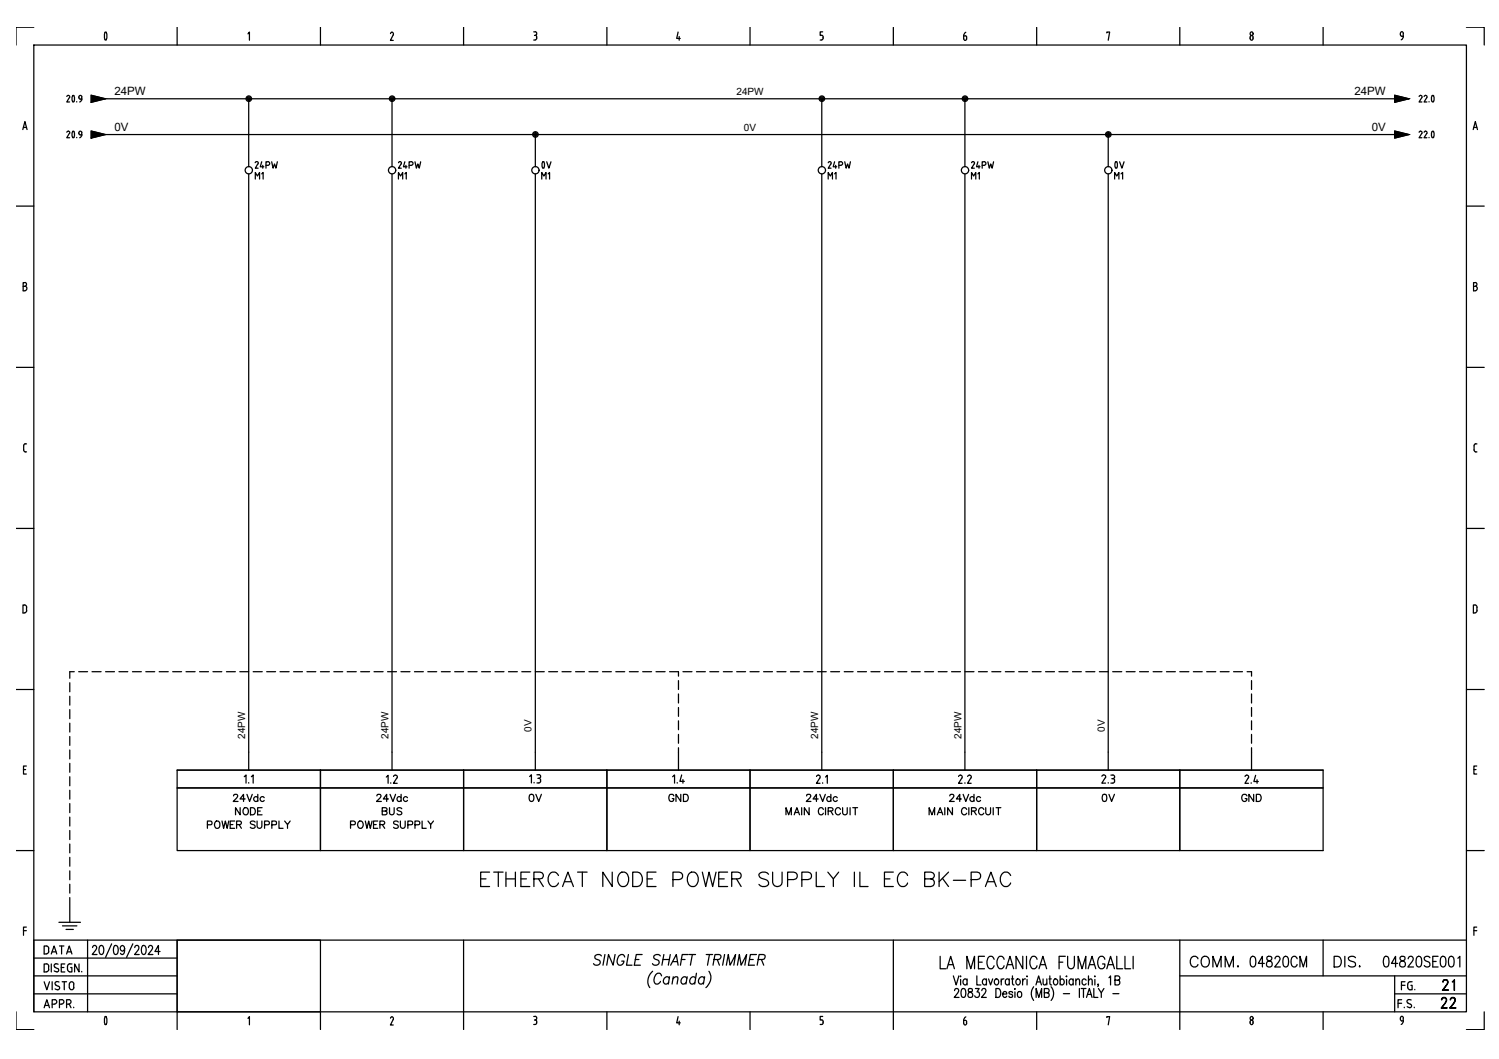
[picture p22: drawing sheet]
<svg xmlns="http://www.w3.org/2000/svg" width="297mm" height="210mm" viewBox="0 0 297 210" stroke-linecap="round" stroke-linejoin="round" font-family="sans-serif">
<defs><g id="words">
<g font-size="2.3">
<text x="22.7" y="18.9">24PW</text>
<text x="268.4" y="18.9">24PW</text>
<text x="22.7" y="26">0V</text>
<text x="271.8" y="26">0V</text>
</g>
<g font-size="2">
<text x="145.9" y="18.9">24PW</text>
<text x="147.4" y="26">0V</text>
<text x="48.6" y="146.5" transform="rotate(-90 48.6 146.5)">24PW</text>
<text x="77" y="146.5" transform="rotate(-90 77 146.5)">24PW</text>
<text x="105.3" y="145" transform="rotate(-90 105.3 145)">0V</text>
<text x="162.1" y="146.5" transform="rotate(-90 162.1 146.5)">24PW</text>
<text x="190.5" y="146.5" transform="rotate(-90 190.5 146.5)">24PW</text>
<text x="218.9" y="145" transform="rotate(-90 218.9 145)">0V</text>
</g>
</g></defs>
<g fill="none" stroke="#000" stroke-width=".25">
<path d="M6.7 8.9h283.9v191.7h-283.9zM6.7 5.4h-3.5v3.5M13.2 19.1l.3-.2a.3 .3 0 0 1 .3 .5M13.7 19.4l-.5 .8h.6M14.4 19h.3M14.4 19l-.1 .6 .1 .5M14.6 19l.1 .8-.1 .4-.2-.1M15.9 19.6h.3M16.2 19.2v.4M16.2 19.2a.34 .34 0 0 0-.4-.2 .34 .34 0 0 0-.2 .4 .34 .34 0 0 0 .3 .2M16.2 19.6v.3l-.4 .3M18.1 18.9l2.8 .7-2.8 .7z"/>
<path d="M20.8 6.4h.3M20.8 7.8h.3M20.8 6.4l-.1 .7 .1 .8M20.9 19.6h255.5M21.1 6.4l.1 .7-.1 .8M35.1 5.4v3.5M49.1 6.7l.3-.4v1.7M49.3 19.6v13.5M63.5 5.4v3.5M77.4 6.7l.3-.3a.38 .38 0 0 1 .2 .6M77.7 19.6v13.5M77.9 6.9l-.5 1.1h.5"/>
<path d="M91.9 5.4v3.5M105.8 6.3h.3a.38 .38 0 0 1 .3 .4 .38 .38 0 0 1-.5 .3M106.1 7l.3 .4M106.3 7.4v.1M106.4 7.5l-.2 .4h-.4M120.3 5.4v3.5M134.4 6.3l-.3 1.3h.7M134.6 7.2v.8M148.6 5.4v3.5M162.5 7.9h.3M162.8 7l.3 .4M162.8 19.6v13.5"/>
<path d="M163 6.3h-.5v.7h.3M163.1 7.4v.1M163.1 7.5l-.3 .4M177 5.4v3.5M191 7.6l.3 .4 .3-.4M191.2 19.6v13.5M191.2 7.1h-.2v.6M191.3 7.1l.2 .1 .1 .2M191.4 6.4l-.4 .4v.3M191.5 7.5v.2M205.4 5.4v3.5M219.3 6.5v-.2h.6l-.3 1.7"/>
<path d="M233.8 5.4v3.5M247.7 7.4l.3-.4 .3 .4M247.7 7.6l.3 .4 .3-.4M247.7 7.4v.2M248.3 7.4v.2M262.2 5.4v3.5M276.4 18.9l2.8 .7-2.8 .7zM277.5 6.7v.3l.3 .2M277.5 6.6l.3-.3 .3 .3M278.1 6.7v.5h-.3M278.1 7.1l-.2 .6-.2 .2M281.2 19.1l.3-.2a.3 .3 0 0 1 .3 .5l-.6 .8h.6"/>
<path d="M282.2 19.1l.3-.2a.3 .3 0 0 1 .2 .5l-.5 .8h.6M283.8 19l-.1 .8 .1 .4 .3-.1M283.8 19h.3M284.1 19l.1 .6-.1 .5M290.6 5.4h3.5v3.5M4.5 25.7l.4-1.6 .5 1.6M4.7 25.3h.6M13.2 26.2l.3-.2a.3 .3 0 0 1 .3 .5M13.7 26.5l-.5 .8h.6M14.4 26.1h.3M14.4 27.2h.3M14.4 26.1l-.1 .6 .1 .5"/>
<path d="M14.6 26.1l.2 .6-.2 .5M15.2 20.1v.1M15.2 27.2v.1M15.9 26.7h.3M16.2 26.3v.4M16.2 26.3a.34 .34 0 0 0-.4-.2 .34 .34 0 0 0-.2 .4 .34 .34 0 0 0 .3 .2M16.2 26.7v.3l-.4 .3M18.1 26l2.8 .7-2.8 .7zM20.9 26.7h255.5M49.3 34.5v118.1M50.6 32.3a.33 .33 0 0 1 .2-.3 .33 .33 0 0 1 .4 .2l-.1 .3M50.6 35.5v-1.3l.4 .7 .4-.7v1.3"/>
<path d="M51.1 32.5l-.5 .8h.6M51.9 34.5l.2-.3v1.3M51.9 32.1l-.3 1h.7M52.1 32.8v.5M52.7 32.8h.4a.35 .35 0 0 0 .3-.4 .35 .35 0 0 0-.3-.3h-.4v1.2M53.8 32.1l.3 1.2 .3-.8 .3 .8 .3-1.2M77.7 34.5v118.1M79 35.5v-1.3l.4 .7 .4-.7v1.3M79 32.3l.3-.3a.3 .3 0 0 1 .2 .5M79.5 32.5l-.5 .8h.5M80.2 34.5l.3-.3v1.3M80.2 32.1l-.3 1h.7"/>
<path d="M80.4 32.8v.5M81.1 32.8h.4M81.5 32.1h-.4v1.2M81.5 32a.37 .37 0 0 1 .3 .4 .37 .37 0 0 1-.3 .4M82.2 32.1l.3 1.2 .3-.8 .3 .8 .3-1.2M106.1 26.7v6.4M106.1 34.5v118.1M107.4 35.5v-1.3l.4 .7 .4-.7v1.3M107.5 32.1l.2-.1a.94 .94 0 0 1 0 1.3h-.2M107.5 32.1l-.1 .6 .1 .5M108.3 32.1l.5 1.2 .4-1.2M108.6 34.5l.3-.3v1.3"/>
<path d="M162.8 34.5v118.1M164.1 35.5v-1.3l.4 .7 .5-.7v1.3M164.1 32.3l.3-.3a.3 .3 0 0 1 .3 .5M164.6 32.5l-.5 .8h.6M165.4 34.5l.3-.3v1.3M165.4 32.1l-.3 1h.7M165.6 32.8v.5M166.2 32.8h.4a.35 .35 0 0 0 .4-.4 .35 .35 0 0 0-.4-.3h-.4v1.2M167.4 32.1l.3 1.2 .3-.8 .2 .8 .3-1.2M191.2 34.5v118.1M192.5 35.5v-1.3l.4 .7 .5-.7v1.3M192.5 32.3l.3-.3a.3 .3 0 0 1 .3 .5l-.6 .8h.6"/>
<path d="M193.8 34.5l.3-.3v1.3M193.8 32.1l-.3 1h.7M194 32.8v.5M194.6 32.8h.4a.35 .35 0 0 0 .4-.4 .35 .35 0 0 0-.4-.3h-.4v1.2M195.8 32.1l.2 1.2 .3-.8 .3 .8 .3-1.2M219.6 26.7v6.4M219.6 34.5v118.1M220.9 35.5v-1.3l.4 .7 .4-.7v1.3M221 32.1h.3M221 33.3h.3M221.1 32.1l-.2 .6 .2 .5M221.3 32.1l.1 .6-.1 .5"/>
<path d="M221.9 32.1l.4 1.2 .4-1.2M222.1 34.5l.4-.3v1.3M276.4 26l2.8 .7-2.8 .7zM281.2 26.2l.3-.2a.3 .3 0 0 1 .3 .5l-.6 .8h.6M282.2 26.2l.3-.2a.3 .3 0 0 1 .2 .5l-.5 .8h.6M283.2 20.1v.1M283.2 27.2v.1M283.8 26.1l-.2 .6 .2 .5M283.8 26.1h.3M283.8 27.2h.3M284.1 26.1l.1 .6-.1 .5M291.9 25.7l.4-1.6 .5 1.6"/>
<path d="M292 25.3h.6M3.2 40.9h3.5M4.6 56.8h.3M4.9 56h-.3v1.6h.3M5 56a.38 .38 0 0 1 .3 .4 .38 .38 0 0 1-.3 .3 .45 .45 0 0 1 .3 .5 .45 .45 0 0 1-.3 .4M290.6 40.9h3.5M292 56.8h.3M292.3 56h-.3v1.6h.3M292.4 56a.38 .38 0 0 1 .3 .4 .38 .38 0 0 1-.3 .3 .45 .45 0 0 1 .3 .5 .45 .45 0 0 1-.3 .4M3.2 72.8h3.5M290.6 72.8h3.5M4.7 88.4v.8a.42 .42 0 0 0 .6 .4"/>
<path d="M5 88h.3M5 87.9l-.3 .5M292.1 88.4v.8a.42 .42 0 0 0 .6 .4M292.4 88h.3M292.4 87.9l-.3 .5M3.2 104.7h3.5M4.9 119.9h-.3v1.6h.3M4.9 119.9l.3 .2 .1 .3M290.6 104.7h3.5M3.2 136.7h3.5M5.3 120.4v.6M5.3 121l-.1 .2-.3 .3"/>
<path d="M13.8 135.3v1.8M13.8 138v1.8M14.7 133.1h-.9v1.3M15.6 133.1h1.8M18.2 133.1h1.8M20.9 133.1h1.8M23.6 133.1h1.7M26.2 133.1h1.8M28.9 133.1h1.8M31.5 133.1h1.8M34.2 133.1h1.8M36.9 133.1h1.8"/>
<path d="M39.5 133.1h1.8M42.2 133.1h1.8M44.9 133.1h1.7M47.5 133.1h1.8M50.2 133.1h1.8M52.8 133.1h1.8M55.5 133.1h1.8M58.2 133.1h1.7M60.8 133.1h1.8M63.5 133.1h1.8M66.1 133.1h1.8M68.8 133.1h1.8"/>
<path d="M71.5 133.1h1.7M74.1 133.1h1.8M76.8 133.1h1.8M79.4 133.1h1.8M82.1 133.1h1.8M84.8 133.1h1.7M87.5 133.1h1.7M90.1 133.1h1.8M92.7 133.1h1.8M95.4 133.1h1.8M98.1 133.1h1.8M100.8 133.1h1.7"/>
<path d="M103.4 133.1h1.8M106.1 133.1h1.7M108.7 133.1h1.8M111.4 133.1h1.8M114.1 133.1h1.7M116.7 133.1h1.8M119.4 133.1h1.7M122 133.1h1.8M124.7 133.1h1.8M127.4 133.1h1.7M130 133.1h1.8M132.7 133.1h1.7v.9"/>
<path d="M134.4 134.9v1.8M134.4 137.5v1.8M135.3 133.1h1.8M138 133.1h1.8M140.7 133.1h1.7M143.3 133.1h1.8M146 133.1h1.7M148.6 133.1h1.8M151.3 133.1h1.8M154 133.1h1.8M156.6 133.1h1.8M159.3 133.1h1.8"/>
<path d="M162 133.1h1.7M164.6 133.1h1.8M167.3 133.1h1.8M169.9 133.1h1.8M172.6 133.1h1.8M175.3 133.1h1.7M177.9 133.1h1.8M180.6 133.1h1.8M183.2 133.1h1.8M185.9 133.1h1.8M188.6 133.1h1.7M191.2 133.1h1.8"/>
<path d="M193.9 133.1h1.8M196.5 133.1h1.8M199.2 133.1h1.8M201.9 133.1h1.7M204.5 133.1h1.8M207.2 133.1h1.8M209.8 133.1h1.8M212.5 133.1h1.8M215.2 133.1h1.8M217.8 133.1h1.8M220.5 133.1h1.8M223.2 133.1h1.7"/>
<path d="M225.8 133.1h1.8M228.5 133.1h1.8M231.1 133.1h1.8M233.8 133.1h1.8M236.5 133.1h1.7M239.1 133.1h1.8M241.8 133.1h1.8M244.4 133.1h1.8M247.1 133.1h.9v.9M248 134.9v1.8M248 137.5v1.8M290.6 136.7h3.5"/>
<path d="M292.7 121l-.1-.9-.1-.1-.5-.1v1.6h.3M292.7 121l-.1 .2-.3 .3M4.7 152.5h.4M5.2 151.8h-.5v1.6h.5M13.8 140.7v1.8M13.8 143.3v1.8M13.8 146v1.7M13.8 148.7v1.7M13.8 151.3v1.8M13.8 154v1.8M13.8 156.6v1.8M13.8 159.3v1.8"/>
<path d="M35.1 152.6h227.1v16h-28.4v-16v16h-28.4v-16v16h-28.4v-16v16h-28.4v-16v16h-28.3v-16v16h-28.4v-16v16h-28.4v-16v16h-28.4zM35.1 156.2h227.1M46.3 157.8a.42 .42 0 0 1 .4-.4 .42 .42 0 0 1 .4 .3l-.2 .5-.7 .7h1M48.4 154l.4-.4v1.6M48.6 158.4h-1l.7-1v1.5M48.9 157.4l.6 1.5 .5-1.5M49.3 155.1v.1M49.8 154l.4-.4v1.6M51.1 158.1a.45 .45 0 0 0-.7-.1 .45 .45 0 0 0 0 .7 .45 .45 0 0 0 .7-.1M51.1 157.4v1.5M52.4 158.1a.45 .45 0 0 0-.7-.1 .45 .45 0 0 0 0 .7 .45 .45 0 0 0 .7-.1M74.7 157.8l.2-.4 .5 .1 .1 .2-.2 .5-.7 .7h1"/>
<path d="M76.6 154l.3-.3v1.6M77 158.4h-1l.6-1v1.5M77.3 157.4l.6 1.5 .5-1.5M77.4 155.2v.1M78.3 153.6l-.3 .3M78.4 153.6a.37 .37 0 0 1 .3 .6M78.6 154.2l-.6 1.1h.7M79.5 158.1a.45 .45 0 0 0-.7-.1 .45 .45 0 0 0 0 .7 .45 .45 0 0 0 .7-.1M79.5 157.4v1.5M80.8 158.1a.45 .45 0 0 0-.7-.1 .45 .45 0 0 0 0 .7 .45 .45 0 0 0 .7-.1M105 153.9l.3-.3v1.6M105.1 157.5l.3-.1a.76 .76 0 0 1 .4 .8 .76 .76 0 0 1-.5 .7 .9 .9 0 0 1-.2-1.4z"/>
<path d="M105.8 155.1v.1M106.2 157.4l.6 1.5 .5-1.5M106.4 153.6h.4M106.6 154.3h.2M106.8 153.5a.37 .37 0 0 1 .3 .4 .37 .37 0 0 1-.3 .4M106.8 154.3l.3 .3M107.1 154.7v.1M107.1 154.8l-.1 .3-.6 .1M133.3 154l.4-.4v1.6M133.5 157.8a.51 .51 0 0 0-.6-.4 .51 .51 0 0 0-.4 .6 .57 .57 0 0 0 .2 .7 .57 .57 0 0 0 .8-.1v-.3h-.3M134.2 155.1v.1M134.4 140.2v1.8"/>
<path d="M134.4 142.9v1.7M134.4 145.6v1.7M134.4 148.2v4.4M134.9 157.4v1.5l-1-1.5v1.5M135.1 153.6l-.4 1.3h.9M135.3 154.5v.7M135.4 157.4h.5a.74 .74 0 0 1 .5 .8 .74 .74 0 0 1-.5 .7h-.5zM159.8 157.8l.1-.2 .2-.2 .4 .1 .2 .2-.3 .5-.6 .7h.9M161.8 153.9l.1-.1a.37 .37 0 0 1 .5-.1 .37 .37 0 0 1 .1 .5M162.1 158.4h-1l.7-1v1.5M162.5 154.2l-.7 1.1h.7M162.5 157.4l.5 1.5 .5-1.5"/>
<path d="M163 155.2v.1M163.6 154l.3-.3v1.6M164.6 158.1a.45 .45 0 0 0-.6-.1 .45 .45 0 0 0 0 .7 .45 .45 0 0 0 .6-.1M164.6 157.4v1.5M165.9 158.1a.45 .45 0 0 0-.7-.1 .45 .45 0 0 0 0 .7 .45 .45 0 0 0 .7-.1M188.2 157.8l.3-.4 .4 .1 .1 .2-.2 .5-.7 .7h1M190.3 153.6a.37 .37 0 0 1 .3 .6l-.7 1.1h.7M190.3 153.6l-.4 .3M190.5 158.4h-1l.7-1v1.5M190.9 157.4l.5 1.5 .5-1.5M191.2 155.2v.1M191.7 153.9l.1-.1a.37 .37 0 0 1 .5-.1 .37 .37 0 0 1 .1 .5"/>
<path d="M192.4 154.2l-.7 1.1h.7M193 158.1a.45 .45 0 0 0-.7-.1 .45 .45 0 0 0 0 .7 .45 .45 0 0 0 .7-.1M193 157.4v1.5M194.3 158.1a.45 .45 0 0 0-.7-.1 .45 .45 0 0 0 0 .7 .45 .45 0 0 0 .7-.1M218.3 153.9a.38 .38 0 0 1 .6-.3 .38 .38 0 0 1 .2 .6M218.6 157.5l.3-.1a.74 .74 0 0 1 .4 1.2 .41 .41 0 0 1-.4 .3 .41 .41 0 0 1-.4-.3l-.1-.6zM219 154.2l-.7 1h.8M219.6 155.1v.1M219.7 157.4l.6 1.5 .5-1.5M220.1 153.6h.4a.37 .37 0 0 1 .4 .4 .37 .37 0 0 1-.4 .3M220.3 154.3h.2M220.5 154.3l.4 .4"/>
<path d="M220.8 154.7v.2M220.9 154.9l-.2 .3h-.6M246.7 153.9l.1-.1a.37 .37 0 0 1 .5-.1 .37 .37 0 0 1 .1 .5M247.1 157.8a.58 .58 0 0 0-.8-.3 .58 .58 0 0 0-.2 .8 .51 .51 0 0 0 .5 .6 .51 .51 0 0 0 .5-.6h-.4M247.3 154.2l-.6 1.1h.7M247.9 155.2v.1M248 140.2v1.8M248 142.9v1.7M248 145.6v1.7M248 148.2v4.4M248.4 157.4v1.5l-.9-1.5v1.5M248.8 153.7l-.3 1.2h.8"/>
<path d="M249 157.4h.4a.76 .76 0 0 1 .5 .8 .76 .76 0 0 1-.5 .7h-.4zM249.1 154.6v.7M292.1 152.5h.4M292.6 151.8h-.5v1.6h.5M3.2 168.6h3.5M13.8 177.9v4.9M13.8 162v1.7M13.8 164.6v1.8M13.8 167.3v1.8M13.8 169.9v1.8M13.8 172.6v1.8M13.8 175.3v1.7"/>
<path d="M41.1 163.5l.8-.1 .1-.2-.1-.4-.8-.1v1.5M42.8 162.8a.72 .72 0 0 1 .8 .5 .72 .72 0 0 1-.4 .9 .77 .77 0 0 1-.7-.6 .77 .77 0 0 1 .3-.8zM44 162.7l.3 1.5 .4-1.5 .3 1.5 .3-1.5M45.6 163.4h.5M46.5 162.7h-.9v1.5h.9M46.9 163.4h.8l.1-.2v-.3l-.3-.2h-.6v1.5M47.4 163.4l.4 .8M47.6 160.1v1.4l-.9-1.4v1.4M48.4 160.2a.53 .53 0 0 1 .8 .4v.4a.53 .53 0 0 1-.5 .5 .53 .53 0 0 1-.5-.5v-.4zM49.6 160.1h.5a.74 .74 0 0 1 .5 .7 .74 .74 0 0 1-.5 .7h-.5zM50.6 162.9a.53 .53 0 0 0-.6-.2 .53 .53 0 0 0-.4 .4l.1 .2 .7 .2 .2 .5a.62 .62 0 0 1-1 0M50.9 162.7v1.1a.48 .48 0 0 0 .5 .4 .48 .48 0 0 0 .5-.4v-1.1"/>
<path d="M51 160.8h.6M51.9 160.1h-.9v1.4h.9M52.4 163.5l.8-.1 .2-.2-.1-.3-.2-.2h-.7v1.5M53.9 163.5l.8-.1 .1-.5-.9-.2v1.5M55.3 162.7v1.5h.8M56.4 162.7l.6 .7 .5-.7M57 163.4v.8M69.5 163.5l.8-.1 .1-.2-.1-.3-.8-.2v1.5M71.2 162.8a.72 .72 0 0 1 .8 .5 .72 .72 0 0 1-.4 .9 .75 .75 0 0 1-.7-.5 .75 .75 0 0 1 .3-.9zM72.4 162.7l.3 1.5 .4-1.5 .3 1.5 .3-1.5M74 163.4h.5M74.9 162.7h-.9v1.5h.9"/>
<path d="M75.3 163.4h.8l.1-.2v-.3l-.9-.2v1.5M75.7 160.8l.9-.1 .1-.3-.3-.3h-.7v1.4h.7l.2-.1 .1-.4-.3-.2M75.7 163.4l.5 .8M77.2 160.1v1a.46 .46 0 0 0 .4 .4 .46 .46 0 0 0 .5-.4v-1M78.9 162.9a.5 .5 0 0 0-.5-.2 .5 .5 0 0 0-.4 .4l.1 .2 .7 .2 .1 .5a.57 .57 0 0 1-.9 0M79.3 162.7v1.1l.4 .4a.48 .48 0 0 0 .6-.4v-1.1M79.6 160.3a.53 .53 0 0 0-.5-.2 .53 .53 0 0 0-.4 .3l.8 .5 .1 .4a.62 .62 0 0 1-.9 0M80.8 163.5l.8-.1 .2-.2-.1-.3-.9-.2v1.5M82.2 163.5l.8-.1 .2-.2-.1-.3-.9-.2v1.5M83.6 162.7v1.5h.9M84.8 162.7l.5 .7 .6-.7M85.3 163.4v.8"/>
<path d="M95.3 174.2h1M97 172.9h-1.7v2.8h1.7M97.8 172.9h1.9M98.7 172.9v2.8M100.3 174.2h1.8M100.3 172.9v2.8M102.1 172.9v2.8M103.2 174.2h1.1M105 172.9h-1.8v2.8h1.8M105.8 174.2l1.6-.1a.71 .71 0 0 0 0-1.1l-.4-.1h-1.2v2.8M106.7 174.2l1 1.5M110.7 173.5a1.06 1.06 0 0 0-1.2-.6 1.06 1.06 0 0 0-.9 1.1 1.33 1.33 0 0 0 1.4 1.7l.5-.4 .2-.3"/>
<path d="M111.5 175.7l1-2.8 1.1 2.8M111.9 174.8h1.3M114.4 172.9h1.9M115.4 172.9v2.8M121.3 172.9v2.8l-1.8-2.8v2.8M122.9 173a1.08 1.08 0 0 1 1.7 1 1.24 1.24 0 0 1-.3 1.3 1.24 1.24 0 0 1-1.4 .3 1.76 1.76 0 0 1 0-2.6zM125.4 172.9h.9a1.53 1.53 0 0 1 1 1.4 1.53 1.53 0 0 1-1 1.4h-.9zM128.2 174.2h1.1M130 172.9h-1.8v2.8h1.8M133.4 174.3h1.2a.74 .74 0 0 0 .7-.7 .74 .74 0 0 0-.7-.7h-1.2v2.8M136.5 173.3a1.05 1.05 0 0 1 1.2-.4 1.05 1.05 0 0 1 .7 1.1 1.33 1.33 0 0 1-1.4 1.7 1.71 1.71 0 0 1-.5-2.4zM139.2 172.9l.6 2.8 .7-2.8 .7 2.8 .7-2.8"/>
<path d="M142.4 174.2h1.1M144.2 172.9h-1.8v2.8h1.8M145 174.2l1.6-.1a.71 .71 0 0 0 0-1.1l-.4-.1h-1.2v2.8M145.9 174.2l1 1.5M152.3 173.3a1.22 1.22 0 0 0-1.9 0 .77 .77 0 0 0 .5 .8l.8 .2a.7 .7 0 0 1 .6 .6 .7 .7 0 0 1-.3 .7 1.26 1.26 0 0 1-1.6-.3M153.1 172.9v2a.94 .94 0 0 0 .9 .8 .94 .94 0 0 0 1-.8v-2M155.8 161.5v-1.4l.5 1.4 .5-1.4v1.4M156.1 174.3h1.2l.4-.1a.73 .73 0 0 0 0-1.2l-.4-.1h-1.2v2.8M157.4 161.5l.5-1.4 .5 1.4M157.6 161h.7M158.9 160.1v1.4M158.9 174.3h1.2a.74 .74 0 0 0 .7-.7 .74 .74 0 0 0-.7-.7h-1.2v2.8"/>
<path d="M160.3 160.1v1.4l-.9-1.4v1.4M161.7 172.9v2.8h1.7M163.2 160.4a.5 .5 0 0 0-.6-.3 .5 .5 0 0 0-.4 .5v.4a.51 .51 0 0 0 .4 .5 .51 .51 0 0 0 .6-.3M163.6 160.1v1.4M164 172.9l1.1 1.3 1.1-1.3M164.1 160.8l.8-.1 .2-.3-.4-.3h-.6v1.4M164.6 160.8l.5 .7M165.1 174.2v1.5M166.5 160.4a.52 .52 0 0 0-.5-.3 .52 .52 0 0 0-.5 .5v.4a.53 .53 0 0 0 .4 .5 .53 .53 0 0 0 .6-.3M167 160.1v1a.46 .46 0 0 0 .4 .4 .46 .46 0 0 0 .5-.4v-1M168.5 160.1v1.4M169 160.1h.9"/>
<path d="M169.3 172.9v2.8M169.5 160.1v1.4M170.4 172.9v2.8h1.6M175.3 174.2h1.1M177 172.9h-1.7v2.8h1.7M179.8 173.5a1.04 1.04 0 0 0-1.1-.6 1.04 1.04 0 0 0-.9 1.1 1.33 1.33 0 0 0 1.4 1.7l.5-.4 .1-.3M183.2 174.2h1.3a.68 .68 0 0 0 .6-.8l-.2-.4-.4-.1h-1.3v2.8h1.3a.76 .76 0 0 0 .7-.7 .76 .76 0 0 0-.7-.8M184.1 161.5v-1.4l.6 1.4 .5-1.4v1.4M185.7 161.5l.6-1.4 .5 1.4M185.9 161h.7M186.1 172.9v2.8M186.8 174.1l1.2 1.6"/>
<path d="M187.2 160.1v1.4M188 172.9l-1.9 1.9M188.7 160.1v1.4l-.9-1.4v1.4M188.9 174.5h2.4M191.6 160.4a.52 .52 0 0 0-.6-.3 .52 .52 0 0 0-.5 .5v.4a.53 .53 0 0 0 .5 .5 .53 .53 0 0 0 .6-.3M192 160.1v1.4M192.4 174.3h1.2l.5-.1a.75 .75 0 0 0 .2-.8 .75 .75 0 0 0-.7-.5h-1.2v2.8M192.5 160.8l.8-.1 .2-.3-.4-.3h-.6v1.4M193 160.8l.5 .7M194.9 160.4a.52 .52 0 0 0-.5-.3 .52 .52 0 0 0-.5 .5v.4a.53 .53 0 0 0 .4 .5 .53 .53 0 0 0 .6-.3M195.3 175.7l1.1-2.8 1 2.8M195.3 160.1v1l.5 .4 .3-.1 .2-.3v-1"/>
<path d="M195.7 174.8h1.3M196.8 160.1v1.4M197.4 160.1h.9M197.8 160.1v1.4M200.3 173.5a1.06 1.06 0 0 0-1.2-.6 1.06 1.06 0 0 0-.9 1.1 1.33 1.33 0 0 0 1.4 1.7l.7-.7M290.6 168.6h3.5M4.7 184.5h.5M5.2 183.8h-.5v1.6M6.7 189.9h28.4M6.7 193.4h28.4M6.7 197h28.4M8.7 199.7l.6-1.5 .5 1.5"/>
<path d="M8.7 194.6l.6 1.6 .5-1.6M8.9 199.3h.8M9.2 187.5h-.5v1.6h.5M9.2 191.1h-.5v1.6h.5M9.2 187.5l.2 .1 .3 .4M9.2 191l.2 .1 .3 .4M9.6 188v.6M9.6 191.5v.7M9.7 188.6l-.1 .2-.4 .3M9.7 192.1l-.3 .5h-.2M10.2 189.1l.5-1.6 .6 1.6M10.2 191.1v1.6"/>
<path d="M10.3 188.7h.8M10.3 199h.5M10.3 194.6v1.6M10.7 192.4l.6 .2M10.8 198.2h-.5v1.5M10.8 198.1a.44 .44 0 0 1 .5 .5 .44 .44 0 0 1-.5 .4M10.9 191.7l.5 .3M11.1 191l.4 .1M11.1 195.3l.5 .2M11.1 191l-.4 .3 .2 .4M11.4 192l.2 .4-.3 .3M11.6 195.5a.41 .41 0 0 1 .1 .6 .41 .41 0 0 1-.6 0l-.2-.1"/>
<path d="M11.7 182.8h4.2M11.7 194.6a.43 .43 0 0 0-.6 0 .43 .43 0 0 0 0 .7M11.8 187.5h.9M11.8 199h.4M12.1 191.8h.6M12.2 198.2h-.4v1.5M12.2 187.5v1.6M12.2 198.1a.44 .44 0 0 1 .5 .5 .44 .44 0 0 1-.5 .4M12.3 194.6h.9M12.4 183.5h2.8M12.7 194.6v1.6M12.8 191.1h-.7v1.6h.7"/>
<path d="M13.1 184.2h1.4M13.2 189.1l.5-1.6 .6 1.6M13.2 199h.4M13.3 188.7h.8M13.4 191.5v.7M13.4 192.2l.1 .2 .3 .2M13.6 198.2h-.4v1.5M13.6 198.1a.44 .44 0 0 1 .5 .5 .44 .44 0 0 1-.5 .4M13.7 199l.4 .7M13.7 195.1v.7M13.8 195a.44 .44 0 0 1 .4-.4 .44 .44 0 0 1 .4 .4M13.8 195.7a.44 .44 0 0 0 .4 .5 .44 .44 0 0 0 .4-.5"/>
<path d="M13.8 191.1h.5M13.8 191l-.3 .2-.1 .3M14 191.8h.3v.9h-.5M14.6 195.1v.7M14.6 199.6v.1M15.7 191.1v1.6l-.9-1.6v1.6M16.2 192.5v.2M17.4 186.3v14.3M18.3 187.8v-.1a.43 .43 0 0 1 .7-.3 .43 .43 0 0 1 .1 .7l-.8 1.1h.9M19.8 187.5l.4-.1a1.22 1.22 0 0 1 0 1.8h-.2a1.29 1.29 0 0 1-.2-1.7zM22.1 187.1l-1.2 2.7M22.6 187.5l.4-.1a1.16 1.16 0 0 1 0 1.8h-.1a1.4 1.4 0 0 1-.3-1.7z"/>
<path d="M24.7 188l-.2 .4a.49 .49 0 0 1-.7-.4 .49 .49 0 0 1 .7-.5 1.29 1.29 0 0 1-.2 1.7l-.4-.3M26.3 187.1l-1.2 2.7M26.7 187.8l.3-.4 .5 .2v.5l-.8 1.1h.9M28.2 187.5l.3-.1a1.16 1.16 0 0 1 0 1.8h-.1a1.34 1.34 0 0 1-.2-1.7zM29.4 187.8v-.1a.43 .43 0 0 1 .6-.3 .43 .43 0 0 1 .2 .7l-.8 1.1h.9M31.7 188.6h-1l.7-1.2v1.8M35.1 186.3v17.8M35.1 186.3h28.4v14.3h-28.4zM91.9 186.3v17.8M119.2 189.5a.69 .69 0 0 0-.8-.3 .69 .69 0 0 0-.5 .7l.8 .4a.54 .54 0 0 1 .2 .6 .54 .54 0 0 1-.5 .4l-.6-.1-.2-.2M119.9 189.2l-.4 2.1M121.9 189.2l-.4 2.1-.9-2.1-.4 2.1"/>
<path d="M123.8 189.7l-.2-.4a.85 .85 0 0 0-1.2 .7 .98 .98 0 0 0 .3 1.3 .81 .81 0 0 0 .9-.8h-.4M124.5 189.2l-.4 2.1h1.1M125.9 190.2h.7M127.2 189.2h-1.1l-.4 2.1h1.2M129.3 192.5a2.47 2.47 0 0 0-.5 3.3M130.8 189.5a.69 .69 0 0 0-.8-.3 .69 .69 0 0 0-.4 .7l.8 .4a.54 .54 0 0 1 .2 .6 .54 .54 0 0 1-.5 .4l-.7-.1-.1-.2M131.1 193.4l-.2-.4a.83 .83 0 0 0-1.2 .7 1.1 1.1 0 0 0 .3 1.4 .83 .83 0 0 0 .9-.6M131.4 190.2h1.2M131.6 189.2l-.4 2.1M132.6 193.9a.71 .71 0 0 0-1 0 .71 .71 0 0 0 .1 1 .56 .56 0 0 0 .8-.2M132.7 193.6l-.3 1.5M132.8 189.2l-.4 2.1"/>
<path d="M132.9 191.3l1.1-2.1 .4 2.1M133.3 190.6h.9M133.4 194l.5-.4 .4 .1-.1 1.4M133.4 193.6l-.2 1.5M135 190.2h.7M136.1 193.9a.52 .52 0 0 0-.5-.3 .52 .52 0 0 0-.5 .3 .64 .64 0 0 0-.2 .7 .64 .64 0 0 0 .6 .5l.5-.4M136.2 193.6l-.3 1.5M136.4 189.2h-1.2l-.4 2.1M136.6 189.2h1.2M137.2 189.2l-.4 2.1M137.8 193.9a.52 .52 0 0 0-.5-.3 .52 .52 0 0 0-.5 .3 .64 .64 0 0 0-.1 .7 .64 .64 0 0 0 .6 .5l.4-.4M138 192.9l-.3 2.2"/>
<path d="M139.6 193.9l-.2-.2a.75 .75 0 0 0-.9 .4 .75 .75 0 0 0 .2 1h.3l.4-.4M139.6 193.6l-.2 1.5M139.9 189.2h1.3M140.5 192.5a2.39 2.39 0 0 1-.6 3.3M140.6 189.2l-.4 2.1M141.5 190.2h.8a.5 .5 0 0 0 .5-.4 .5 .5 0 0 0-.3-.6h-.8l-.4 2.1M142.1 190.2l.5 1.1M143.6 189.2l-.4 2.1M143.9 191.3l.4-2.1 .4 2.1 1.1-2.1-.4 2.1M146.1 191.3l.4-2.1 .4 2.1 1.1-2.1-.4 2.1M148.5 190.2h.8M149.9 189.2h-1.2l-.4 2.1h1.2"/>
<path d="M150.2 190.2h.9a.56 .56 0 0 0 .4-.9l-1.1-.1-.4 2.1M150.9 190.2l.4 1.1M177 186.3v17.8M186.3 189.5v2.5h1.1M187.6 192l.8-2.5 .7 2.5M187.9 191.2h.9M188.9 193.4l.6 1.8 .5-1.8M189.2 196.4v-.3a.42 .42 0 0 1 .6-.1 .42 .42 0 0 1 .1 .6l-.8 1.1h.9M190.4 193.4v.2zM190.4 194.1v1.1M190.6 196l.4-.1a1.18 1.18 0 0 1 0 1.8h-.1a1 1 0 0 1-.4-1.4zM191.6 192v-2.5l.8 2.5 .7-2.5v2.5"/>
<path d="M191.6 194.3a.4 .4 0 0 0-.3-.3 .4 .4 0 0 0-.4 .3l-.1 .4a.53 .53 0 0 0 .5 .5l.3-.2M191.6 194v1.2M191.9 196v.5a.63 .63 0 0 1 .8 .4 .63 .63 0 0 1-.3 .8 .56 .56 0 0 1-.6-.6 .56 .56 0 0 1 .7-.5 .39 .39 0 0 0 .1-.6zM193.3 195.9h.7l-.4 .7a.53 .53 0 0 1 .5 .8 .53 .53 0 0 1-1 0M193.6 193.4v1.8h.8M193.9 190.7h.7M194.6 196.4l.1-.4a.49 .49 0 0 1 .7 .2 .49 .49 0 0 1-.2 .6l-.7 .9h.9M195.1 189.5h-1.2v2.5h1.2M195.5 194.3a.4 .4 0 0 0-.4-.3 .4 .4 0 0 0-.4 .3v.4a.53 .53 0 0 0 .5 .5l.3-.2M195.5 194v1.2M195.9 194l.4 1.2 .4-1.2M197 190.1a.65 .65 0 0 0-1-.4 1.65 1.65 0 0 0 .1 2.3 .68 .68 0 0 0 .9-.6"/>
<path d="M197.1 194.3a.4 .4 0 0 1 .4-.3 .4 .4 0 0 1 .3 .3l.1 .4a.53 .53 0 0 1-.5 .5l-.3-.2zM197.3 195.9a.93 .93 0 0 1 1 .5 .93 .93 0 0 1-.1 1l-.4 .3h-.5zM198.4 194v1.2M198.7 197h.8l-.1-.3a.55 .55 0 0 0-.8 .3 .55 .55 0 0 0 .6 .7l.3-.3M198.9 194a.48 .48 0 0 0-.5 .6M199 190.1a.65 .65 0 0 0-1.1-.4 1.65 1.65 0 0 0 .2 2.3 .68 .68 0 0 0 .9-.6M199.4 192l.7-2.5 .8 2.5M199.6 191.2h1M200 194.3l-.1-.2a.38 .38 0 0 0-.7 .2v.3a.5 .5 0 0 0 .5 .6l.3-.2M200 194v1.2M200.4 194h.5M200.6 193.4v1.5l.1 .2 .2 .1"/>
<path d="M200.7 196.8a.4 .4 0 0 0-.4-.3 .4 .4 0 0 0-.4 .3l.2 .2 .5 .2 .1 .2a.4 .4 0 0 1-.4 .3 .4 .4 0 0 1-.4-.3M201.1 195.9v.2zM201.1 196.6v1.1M201.4 194.3l.1-.2a.36 .36 0 0 1 .6 .2l.1 .4a.53 .53 0 0 1-.6 .5l-.2-.2zM201.8 196.6a.53 .53 0 0 1 .7 .5 .53 .53 0 0 1-.7 .5l-.2-.4zM202.6 194v1.2M202.7 189.5v2.5l-1.4-2.5v2.5M203.2 194a.53 .53 0 0 0-.6 .6M203.4 189.5v2.5M203.5 193.4v.2zM203.5 194.1v1.1M204.8 195.6a2.22 2.22 0 0 0 0 2.7"/>
<path d="M205.3 195.2l.5-1.8 .6 1.8M205.3 197.7v-1.8l.5 1.8 .6-1.8v1.8M205.5 190.1a.65 .65 0 0 0-1-.4 1.65 1.65 0 0 0 .1 2.3 .68 .68 0 0 0 .9-.6M205.5 194.6h.7M205.9 192l.8-2.5 .7 2.5M206.2 191.2h.9M206.7 194l.1 1.1 .3 .1 .3-.3M206.9 196.8l.9-.1 .1-.3-.1-.4-.9-.1v1.8h.6l.3-.2 .1-.4-.4-.3M207.4 194v1.2M207.9 194h.4M208 193.4v1.5l.1 .2 .3 .1M208.3 195.6a2.09 2.09 0 0 1 0 2.7"/>
<path d="M208.9 194.1a.38 .38 0 0 1 .7 .2v.4a.53 .53 0 0 1-.5 .5l-.4-.5zM209.9 190.7h.7M210.1 194.3a.4 .4 0 0 1 .3-.3 .4 .4 0 0 1 .4 .3l.1 .4a.53 .53 0 0 1-.5 .5l-.3-.2M210.1 193.4v1.8M210.7 197h1.2M211.1 189.5h-1.2v2.5M211.3 193.4v.2zM211.3 194.1v1.1M211.6 189.5v1.8a.67 .67 0 0 0 .6 .7 .67 .67 0 0 0 .7-.7v-1.8M212.7 194.3a.4 .4 0 0 0-.4-.3 .4 .4 0 0 0-.4 .3l-.1 .4a.53 .53 0 0 0 .6 .5l.3-.2M212.7 194v1.2M213.2 194.4l.3-.4 .4 .1v1.1"/>
<path d="M213.2 194v1.2M213.6 192v-2.5l.8 2.5 .8-2.5v2.5M213.9 195.9v1.8M214.2 195.9h1M214.7 195.9v1.8M215.2 194.3a.42 .42 0 0 0-.4-.3 .42 .42 0 0 0-.3 .3l-.1 .3a.5 .5 0 0 0 .5 .6l.3-.2M215.3 197.7l.6-1.8 .5 1.8M215.5 197.1h.7M215.6 192l.8-2.5 .7 2.5M215.7 194.4l.3-.4 .4 .1v1.1M215.7 193.4v1.8M215.9 191.2h1"/>
<path d="M216.7 195.9v1.8h.9M217 193.4v.2zM217 194.1v1.1M217.7 195.1l-.1 .1-.1-.1h.2l-.2 .4M217.7 195.9l.5 .9v.9M218.8 195.9l-.6 .9M218.9 190.1a.65 .65 0 0 0-1-.4 1.65 1.65 0 0 0 .2 2.3 .73 .73 0 0 0 .8-.9h-.4M219.3 192l.8-2.5 .7 2.5M219.6 191.2h1M219.7 193.8l.4-.4v1.8M220.5 197h1.2M220.9 194.3l.9-.1 .1-.2-.1-.4-.2-.2h-.7v1.8h.7l.2-.1 .1-.5-.3-.3"/>
<path d="M221.3 189.5v2.5h1.2M222.9 189.5v2.5h1.1M224.5 189.5v2.5M233.8 193.4h56.8M233.8 186.3v17.8M237.4 190a.78 .78 0 0 0-.9-.4 .78 .78 0 0 0-.6 .8 .9 .9 0 0 0 .3 1.1 .9 .9 0 0 0 1.1-.1l.1-.2M238.2 189.8a.9 .9 0 0 1 1.2-.1 .9 .9 0 0 1 .2 1.2 .81 .81 0 0 1-.8 .8 .81 .81 0 0 1-.8-.8zM240.3 191.7v-2.2l.9 2.2 .8-2.2v2.2M242.8 191.7v-2.2l.8 2.2 .8-2.2v2.2M245.2 191.6l.1-.1 .1 .1-.1 .1zM248 189.7l.4-.2a.96 .96 0 0 1 .4 1.2l-.2 .9-.4 .1a.96 .96 0 0 1-.5-1.2zM250.5 191h-1.2l.9-1.5v2.2"/>
<path d="M251.1 189.7a.49 .49 0 0 0 .2 .7 .66 .66 0 0 1 .8 .6 .66 .66 0 0 1-.7 .7 .69 .69 0 0 1-.4-.9 .69 .69 0 0 1 .8-.4 .43 .43 0 0 0 .2-.5 .43 .43 0 0 0-.3-.4zM252.7 190l.1-.3a.57 .57 0 0 1 .8 .2 .57 .57 0 0 1-.2 .7l-.8 1.1h1.1M254.5 189.7l.3-.2a.96 .96 0 0 1 .5 1.2l-.2 .9-.4 .1a.96 .96 0 0 1-.5-1.2zM257 190a.62 .62 0 0 0-.7-.4 .62 .62 0 0 0-.5 .8 .89 .89 0 0 0 .8 1.3l.4-.5M257.6 191.7v-2.2l.7 2.2 .6-2.2v2.2M262.2 186.3v7.1M264.4 189.5h.7a1.13 1.13 0 0 1 .7 1.1 1.13 1.13 0 0 1-.7 1.1h-.7zM266.5 189.5v2.2M268.6 189.8a.82 .82 0 0 0-1.4 .2l.2 .4 .8 .2a.56 .56 0 0 1 .4 .8 .97 .97 0 0 1-1.4 0M269.4 191.5l.1 .1-.1 .1zM274.4 189.7l.4-.2a1 1 0 0 1 .4 1.2l-.2 .9-.4 .1a1.25 1.25 0 0 1-.4-1.8zM276.4 197h14.2"/>
<path d="M276.4 193.4v7.2M277 191h-1.3l.8-1.5v2.2M277 198.9h.7M277.5 189.7a.45 .45 0 0 0 .2 .7 .66 .66 0 0 1 .8 .6 .66 .66 0 0 1-.7 .7 .68 .68 0 0 1-.4-.9 .68 .68 0 0 1 .8-.4 .43 .43 0 0 0 .2-.5 .43 .43 0 0 0-.3-.4zM277.7 195.3h.7M277.7 198.2h-.7v1.5M278.3 199.6v.1M278.4 194.6h-.7v1.6M278.8 199.5l.6 .2M279 190v-.1a.54 .54 0 0 1 .7-.4l.3 .3a.75 .75 0 0 1-.2 .8l-.8 1.1h1.1M279.2 198.1l-.3 .2-.1 .3 .9 .7-.1 .3-.3 .1M279.2 198.1l.4 .1"/>
<path d="M279.6 195.3h.2v.9l-.6-.1-.2-.4M279.8 194.6l-.6 .1-.2 .1-.1 1M280.2 199.6v.1M280.4 196.1v.1M280.8 189.7l.5-.2a1.44 1.44 0 0 1 0 2.2h-.2a.96 .96 0 0 1-.5-1.2zM283.4 189.8a.57 .57 0 0 0-.8-.2 .57 .57 0 0 0-.3 .7l.7 .3a.55 .55 0 0 1 .3 .7 .55 .55 0 0 1-.7 .4l-.4-.3M283.9 190.6h.7M285 189.5h-1.1v2.2h1.1M285.6 189.7l.4-.2a.96 .96 0 0 1 .5 1.2l-.2 .9-.4 .1a.96 .96 0 0 1-.5-1.2zM285.6 199.7l1.2 .1h-1.2l.7-1a.65 .65 0 0 0 0-1h-.3l-.4 .4 .1-.3 .3-.2h.3l.3 .2a.81 .81 0 0 1-.2 .9l-.8 1M285.9 196.2h1.1v.1h-1.2l.8-1a.65 .65 0 0 0 0-1.1h-.4l-.3 .5 .2-.5h.1h.4l.2 .1a.67 .67 0 0 1-.1 1l-.8 1M287.3 189.7l.4-.2a.96 .96 0 0 1 .4 1.2l-.2 .9-.4 .1a.96 .96 0 0 1-.5-1.2z"/>
<path d="M287.4 199.7l1.1 .1h-1.2a2.8 2.8 0 0 0 1-1.7l-.3-.3h-.3l-.3 .4v-.3a.53 .53 0 0 1 .8-.1 .53 .53 0 0 1 .1 .7l-.9 1.3M287.8 194.6l.4-.4v2.1l-.1-2-.3 .4zM288.9 189.9l.4-.4v2.2M290.6 186.3h-283.9v14.3M292.1 184.5h.5M292.6 183.8h-.5v1.6M3.2 200.6v3.5h3.5M20.8 201.6h.3M20.8 203h.3M20.8 201.6l-.1 .7 .1 .7M21.1 201.6l.1 .7-.1 .7M49.1 201.9l.3-.4v1.6"/>
<path d="M63.5 200.6v3.5M77.4 201.8l.3-.3a.38 .38 0 0 1 .2 .6M77.9 202.1l-.5 1.1h.5M105.8 201.5h.2M106.1 201.4a.38 .38 0 0 1 .3 .5 .38 .38 0 0 1-.5 .3M106.1 202.1l.3 .4M106.3 202.5v.2M106.4 202.7l-.2 .3-.4 .1M120.3 200.6v3.5M134.4 201.5l-.3 1.2h.7M134.6 202.4v.7M148.6 200.6v3.5"/>
<path d="M162.5 203.1h.3M162.8 202.1l.3 .4M163 201.5h-.5v.7h.3M163.1 202.5v.2M163.1 202.7l-.3 .4M191 202.2l.1 .9h.3l.2-.3M191 202.2h.2M191.3 202.3h.2l.1 .3M191.4 201.6l-.4 .4v.3M191.5 202.6v.2M205.4 200.6v3.5M219.3 201.7v-.2h.6l-.3 1.6"/>
<path d="M247.7 202.7l.3 .4 .3-.4M248.3 202.6v.1M248.3 202.5l-.3-.3-.2 .2-.1 .3M262.2 200.6v3.5M277.5 202l.3 .4M277.8 202.4h.3M278.1 201.8v.5M278.1 201.8l-.3-.4-.3 .2v.4M278.1 202.3l-.2 .6-.2 .2M294.1 200.6v3.5h-3.5"/>
<circle cx="49.3" cy="19.6" r=".55"/>
<circle cx="49.3" cy="19.6" r=".37"/>
<circle cx="49.3" cy="19.6" r=".19"/>
<circle cx="77.7" cy="19.6" r=".55"/>
<circle cx="77.7" cy="19.6" r=".37"/>
<circle cx="77.7" cy="19.6" r=".19"/>
<circle cx="162.9" cy="19.6" r=".55"/>
<circle cx="162.9" cy="19.6" r=".37"/>
<circle cx="162.9" cy="19.6" r=".19"/>
<circle cx="191.2" cy="19.6" r=".55"/>
<circle cx="191.2" cy="19.6" r=".37"/>
<circle cx="191.2" cy="19.6" r=".19"/>
<circle cx="248" cy="6.7" r=".34"/>
<circle cx="49.3" cy="33.7" r=".72"/>
<circle cx="77.7" cy="33.7" r=".72"/>
<circle cx="106.1" cy="26.7" r=".55"/>
<circle cx="106.1" cy="33.7" r=".72"/>
<circle cx="106.1" cy="26.7" r=".37"/>
<circle cx="106.1" cy="26.7" r=".19"/>
<circle cx="162.9" cy="33.7" r=".72"/>
<circle cx="191.2" cy="33.7" r=".72"/>
<circle cx="219.6" cy="26.7" r=".55"/>
<circle cx="219.6" cy="33.7" r=".72"/>
<circle cx="219.6" cy="26.7" r=".37"/>
<circle cx="219.6" cy="26.7" r=".19"/>
<circle cx="248" cy="201.8" r=".34"/>
</g>
<path d="M18.1 18.9l2.8 .7-2.8 .7zM276.4 18.9l2.8 .7-2.8 .7zM18.1 26l2.8 .7-2.8 .7zM276.4 26l2.8 .7-2.8 .7z" fill="#000" stroke="#000" stroke-width=".2"/>
<use href="#words"/>
</svg>
